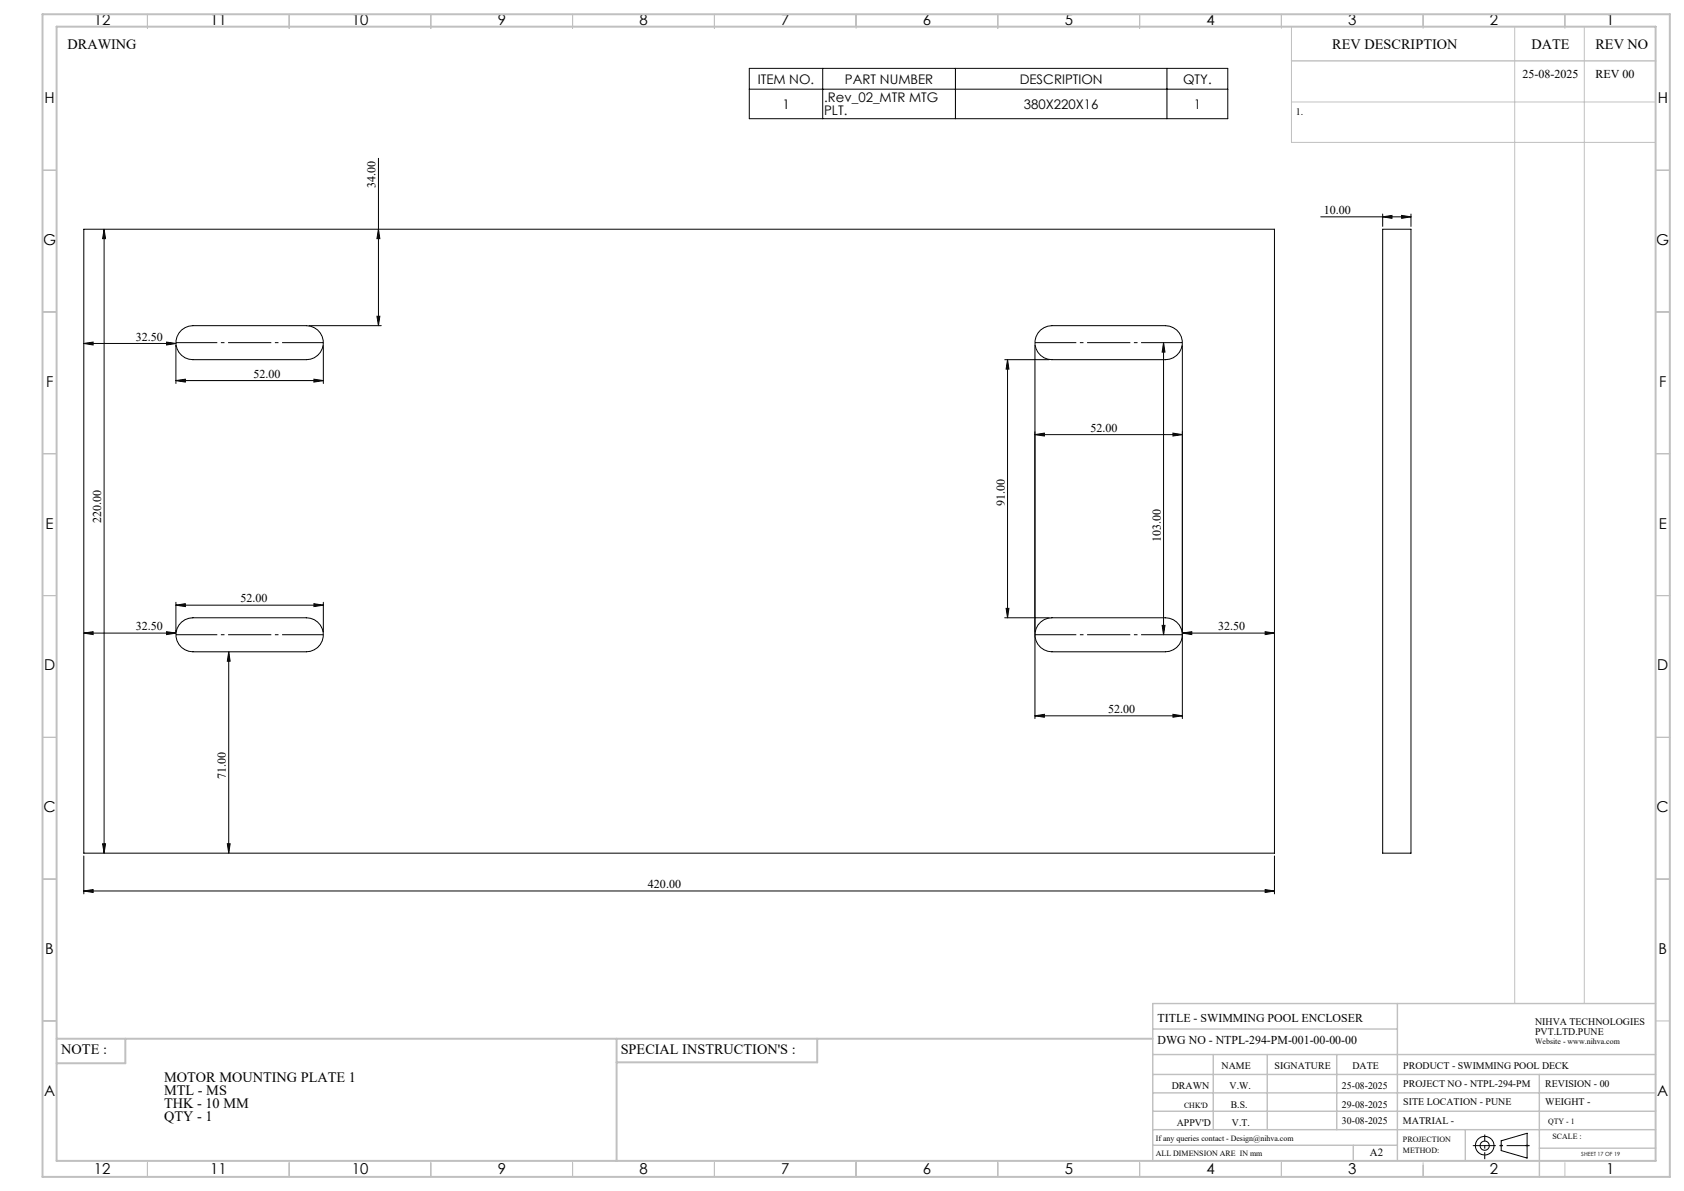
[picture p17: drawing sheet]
<svg xmlns="http://www.w3.org/2000/svg" width="594mm" height="420mm" viewBox="0 0 594 420" stroke-linecap="round" stroke-linejoin="round" font-family="sans-serif">
<defs><g id="words">
<g font-size="5.3">
<text x="33.1" y="8.9">12</text>
<text x="74.1" y="8.9">11</text>
<text x="124.1" y="8.9">10</text>
<text x="175.6" y="8.9">9</text>
<text x="225.6" y="8.9">8</text>
<text x="275.6" y="8.9">7</text>
<text x="325.6" y="8.9">6</text>
<text x="375.6" y="8.9">5</text>
<text x="425.6" y="8.9">4</text>
<text x="475.6" y="8.9">3</text>
<text x="525.6" y="8.9">2</text>
<text x="566.6" y="8.9">1</text>
<text x="15.7" y="36.4">H</text>
<text x="584.7" y="36.4">H</text>
<text x="15.2" y="86.4">G</text>
<text x="584.2" y="86.4">G</text>
<text x="16.2" y="136.4">F</text>
<text x="585.2" y="136.4">F</text>
<text x="16.1" y="186.4">E</text>
<text x="585.1" y="186.4">E</text>
<text x="15.5" y="236.4">D</text>
<text x="584.5" y="236.4">D</text>
<text x="15.4" y="286.4">C</text>
<text x="584.4" y="286.4">C</text>
<text x="16" y="336.4">B</text>
<text x="585" y="336.4">B</text>
<text x="15.5" y="386.4">A</text>
<text x="584.5" y="386.4">A</text>
<text x="33.1" y="413.9">12</text>
<text x="74.1" y="413.9">11</text>
<text x="124.1" y="413.9">10</text>
<text x="175.6" y="413.9">9</text>
<text x="225.6" y="413.9">8</text>
<text x="275.6" y="413.9">7</text>
<text x="325.6" y="413.9">6</text>
<text x="375.6" y="413.9">5</text>
<text x="425.6" y="413.9">4</text>
<text x="475.6" y="413.9">3</text>
<text x="525.6" y="413.9">2</text>
<text x="566.6" y="413.9">1</text>
</g>
<g font-size="5">
<text x="23.8" y="17.2">DRAWING</text>
<text x="470" y="17.4">REV DESCRIPTION</text>
<text x="540.2" y="17.4">DATE</text>
<text x="562.8" y="17.4">REV NO</text>
<text x="21.6" y="371.8">NOTE :</text>
<text x="218.9" y="371.8">SPECIAL INSTRUCTION'S :</text>
<text x="57.9" y="381.6">MOTOR MOUNTING PLATE 1</text>
<text x="57.9" y="386.2">MTL - MS</text>
<text x="57.9" y="390.7">THK - 10 MM</text>
<text x="57.9" y="395.3">QTY - 1</text>
</g>
<g font-size="4.7">
<text x="267.3" y="29.5">ITEM NO.</text>
<text x="298" y="29.5">PART NUMBER</text>
<text x="359.7" y="29.5">DESCRIPTION</text>
<text x="417.3" y="29.5">QTY.</text>
<text x="276" y="38.3">1</text>
<text x="290.7" y="36.1">.Rev_02_MTR MTG</text>
<text x="290.7" y="40.6">PLT.</text>
<text x="361.1" y="38.3">380X220X16</text>
<text x="421.1" y="38.3">1</text>
</g>
<g font-size="4.2">
<text x="537.1" y="27.6">25-08-2025</text>
<text x="562.8" y="27.6">REV 00</text>
<text x="132.5" y="66.4" transform="rotate(-90 132.5 66.4)">34.00</text>
<text x="467" y="75.5">10.00</text>
<text x="47.9" y="120.1">32.50</text>
<text x="89.4" y="133.2">52.00</text>
<text x="384.6" y="152.2">52.00</text>
<text x="354.4" y="178.3" transform="rotate(-90 354.4 178.3)">91.00</text>
<text x="35.7" y="184.4" transform="rotate(-90 35.7 184.4)">220.00</text>
<text x="409.4" y="191.2" transform="rotate(-90 409.4 191.2)">103.00</text>
<text x="84.8" y="212.4">52.00</text>
<text x="47.9" y="222.2">32.50</text>
<text x="429.7" y="222.2">32.50</text>
<text x="390.9" y="251.4">52.00</text>
<text x="79.7" y="274.8" transform="rotate(-90 79.7 274.8)">71.00</text>
<text x="228.6" y="313.2">420.00</text>
<text x="408.3" y="360.3">TITLE - SWIMMING POOL ENCLOSER</text>
<text x="408.3" y="368.2">DWG NO - NTPL-294-PM-001-00-00-00</text>
</g>
<text font-size="3.9" x="483.2" y="407.7">A2</text>
<g font-size="3.5">
<text x="457" y="40.6">1.</text>
<text x="541.5" y="361.3">NIHVA TECHNOLOGIES</text>
<text x="541.5" y="364.9">PVT.LTD.PUNE</text>
<text x="430.9" y="377">NAME</text>
<text x="449.6" y="377">SIGNATURE</text>
<text x="477" y="377">DATE</text>
<text x="495" y="377">PRODUCT - SWIMMING POOL DECK</text>
<text x="495" y="383.3">PROJECT NO - NTPL-294-PM</text>
<text x="545.1" y="383.3">REVISION - 00</text>
<text x="413.3" y="384.1">DRAWN</text>
<text x="433.7" y="384.1">V.W.</text>
<text x="473.4" y="384.1">25-08-2025</text>
<text x="495" y="389.8">SITE LOCATION - PUNE</text>
<text x="545.1" y="389.8">WEIGHT -</text>
<text x="434.1" y="390.6">B.S.</text>
<text x="473.4" y="390.6">29-08-2025</text>
<text x="415.1" y="396.9">APPV'D</text>
<text x="434.6" y="396.9">V.T.</text>
<text x="473.4" y="396.5">30-08-2025</text>
<text x="494.8" y="396.5">MATRIAL -</text>
</g>
<g font-size="2.8">
<text x="541.5" y="368.3">Website - www.nihva.com</text>
<text x="417.6" y="390.6">CHK'D</text>
<text x="546.1" y="396.5">QTY - 1</text>
<text x="547.6" y="401.7">SCALE :</text>
<text x="407.7" y="402.2">If any queries contact - Design@nihva.com</text>
<text x="407.7" y="407.7">ALL DIMENSION ARE IN mm</text>
<text x="494.8" y="402.7">PROJECTION</text>
<text x="494.8" y="406.5">METHOD:</text>
</g>
<text font-size="2" x="557.8" y="407.8">SHEET 17 OF 19</text>
</g></defs>
<g fill="none" stroke="#000" stroke-width=".35">
<path d="M264.3 24.1h168.8v17.8h-168.8zM264.3 31.5h168.8M290.2 24.1v17.8M337 24.1v17.8M411.6 24.1v17.8M133.5 55.8v59M465.9 76.5h31.8M487.7 76.5l3.3-.5v1zM487.7 75.5v4.4M494.4 76l3.3 .5-3.3 .5zM497.7 75.5v4.4M29.6 80.8h419.9v220.1h-419.9z"/>
<path d="M36.7 80.8l.5 3.4h-1zM36.7 80.8v220.1M133.5 80.8l.5 3.4h-1zM487.7 80.8h10v220.1h-10zM64.1 116.4l2.5-1.4 1.5-.2h40a6 6 0 0 1 6 6 6 6 0 0 1-6 6h-40a6 6 0 0 1-5.7-3.8 6 6 0 0 1 1.7-6.6zM109 114.8h25.5M133 111.5h1l-.5 3.3zM367.1 116.4l2.5-1.4 1.5-.2h40a6 6 0 0 1 6 6 6 6 0 0 1-6 6h-40a6 6 0 0 1-5.7-3.8 6 6 0 0 1 1.7-6.6zM29.6 121.1l3.2-.5v1.1zM29.6 121.1h32.5M58.7 120.6l3.4 .5-3.4 .6zM62.1 134.2l3.3-.5v1z"/>
<path d="M62.1 121.8v13.4M62.1 134.2h52M110.7 133.7l3.4 .5-3.4 .5zM114.1 121.8v13.4M354.4 126.8h15.7M355.4 126.8v91.1M355.4 126.8l.5 3.4h-1zM365.1 121.8v131.6M410.4 120.8l.5 3.4h-1zM410.4 120.8v103.1M417.1 121.8v131.6M365.1 153.3l3.3-.6v1.1z"/>
<path d="M365.1 153.3h52M413.7 152.7l3.4 .6-3.4 .5zM62.1 213.4l3.3-.5v1zM62.1 212.4v10.4M62.1 213.4h52M64.1 219.4l1.2-.9 2.8-.6h40a6 6 0 0 1 6 6 6 6 0 0 1-6 6h-40a6 6 0 0 1-5.7-3.9 6 6 0 0 1 1.7-6.6zM110.7 212.9l3.4 .5-3.4 .5zM114.1 212.4v10.4M354.4 217.9h15.7M354.9 214.5h1l-.5 3.4zM367.1 219.4l1.2-.9 2.8-.6h40a6 6 0 0 1 6 6 6 6 0 0 1-6 6h-40a6 6 0 0 1-5.7-3.9 6 6 0 0 1 1.7-6.6zM29.6 223.3l3.2-.5v1z"/>
<path d="M29.6 223.3h32.5M58.7 222.8l3.4 .5-3.4 .5zM80.7 229.9l.5 3.3h-1zM80.7 229.9v71M409.9 220.5h1l-.5 3.4zM417.1 223.3l3.3-.5v1zM417.1 223.3h32.4M446.3 222.8l3.2 .5-3.2 .5zM365.1 252.4l3.3-.5v1zM365.1 252.4h52M413.7 251.9l3.4 .5-3.4 .5zM36.2 297.6h1l-.5 3.3z"/>
<path d="M80.2 297.6h1l-.5 3.3zM29.6 314.2l3.2-.5v1zM29.6 301.9v13.3M29.6 314.2h419.9M446.3 313.7l3.2 .5-3.2 .5zM449.5 301.9v13.3M529.5 402.3l9.2-2.7v8.8l-9.2-2.7z"/>
<circle cx="523.7" cy="404" r="1.62"/>
<circle cx="523.7" cy="404" r="3.3"/>
</g>
<g fill="none" stroke="#c0c0c0" stroke-width=".35">
<path d="M52 5v5M102 5v5M152 5v5M202 5v5M252 5v5M302 5v5M352 5v5M402 5v5M452 5v5M455.5 9.4v40.8h128.5M502 5v5M534.3 9.4v344.5"/>
<path d="M552 5v5M558.8 9.4v344.5M455.5 36h128.5M15 60h5M584 60h5M15 110h5M584 110h5M15 160h5M584 160h5M15 210h5M584 210h5M15 260h5"/>
<path d="M584 260h5M15 310h5M584 310h5M15 360h5M584 360h5M52 410v5M102 410v5M152 410v5M202 410v5M252 410v5M302 409.4v5.6M352 409.4v5.6"/>
<path d="M402 410v5M452 410v5M502 410v5M502 410.9v4.1M529 404h1M529.2 403.7l.7 .7M529.5 403.5v1M529.9 403.7l-.7 .7M538.1 404h1.1M538.3 403.7l.7 .7M538.7 403.5v1M539 403.7l-.7 .7"/>
<path d="M552 410v5"/>
</g>
<path d="M519.5 404h20.1" fill="none" stroke="#000" stroke-width=".35" stroke-dasharray="15.2 1.3 1.3 1.3" stroke-dashoffset="7.1" stroke-linecap="butt"/>
<path d="M523.7 408.8v-8.7" fill="none" stroke="#000" stroke-width=".35" stroke-dasharray="15.2 1.3 1.3 1.3" stroke-dashoffset="12.8" stroke-linecap="butt"/>
<path d="M62.1 120.8h52M365.1 120.8h52M62.1 223.8h52M365.1 223.8h52" fill="none" stroke="#000" stroke-width=".35" stroke-dasharray="15.2 1.3 1.3 1.3" stroke-dashoffset=".7" stroke-linecap="butt"/>
<g fill="none" stroke="#c0c0c0" stroke-width=".5">
<path d="M455.5 21.5h128.5M492.9 353.9v55.5M584 353.9h-177.4v55.5M406.6 371.9h177.4M406.6 378.9h177.4M406.6 362.9h86.3M428 371.9v26.5M447 371.9v26.5M471.5 371.9v26.5M543 378.9v36.1M406.6 391.9h177.4M406.6 385.4h177.4"/>
<path d="M406.6 398.4h177.4M516.9 398.4v11M406.6 403.9h86.3M477.3 403.9v5.5M543 404.9h41"/>
</g>
<path d="M15 5h574v410h-574zM20 9.4h564v400h-564zM20 366.3h386.6M44.2 366.3v8.6h-24.2M217.5 366.3v43.1M288.3 366.3v8.3h-70.8" fill="none" stroke="#c0c0c0" stroke-width=".7"/>
<g fill="#000">
<path d="M487.7 76.5l3.3-.5v1zM494.4 76l3.3 .5-3.3 .5z"/>
<path d="M36.7 80.8l.5 3.4h-1zM36.2 297.6h1l-.5 3.3zM80.7 229.9l.5 3.3h-1zM80.2 297.6h1l-.5 3.3z"/>
<path d="M133 111.5h1l-.5 3.3zM133.5 80.8l.5 3.4h-1z"/>
<path d="M62.1 134.2l3.3-.5v1zM110.7 133.7l3.4 .5-3.4 .5z"/>
<path d="M410.4 120.8l.5 3.4h-1zM409.9 220.5h1l-.5 3.4z"/>
<path d="M365.1 153.3l3.3-.6v1.1zM413.7 152.7l3.4 .6-3.4 .5z"/>
<path d="M62.1 213.4l3.3-.5v1zM110.7 212.9l3.4 .5-3.4 .5z"/>
<path d="M354.9 214.5h1l-.5 3.4zM355.4 126.8l.5 3.4h-1z"/>
<path d="M58.7 222.8l3.4 .5-3.4 .5zM29.6 223.3l3.2-.5v1zM58.7 120.6l3.4 .5-3.4 .6zM29.6 121.1l3.2-.5v1.1z"/>
<path d="M417.1 223.3l3.3-.5v1zM446.3 222.8l3.2 .5-3.2 .5z"/>
<path d="M365.1 252.4l3.3-.5v1zM413.7 251.9l3.4 .5-3.4 .5z"/>
<path d="M29.6 314.2l3.2-.5v1zM446.3 313.7l3.2 .5-3.2 .5z"/>
</g>
<use href="#words"/>
</svg>
